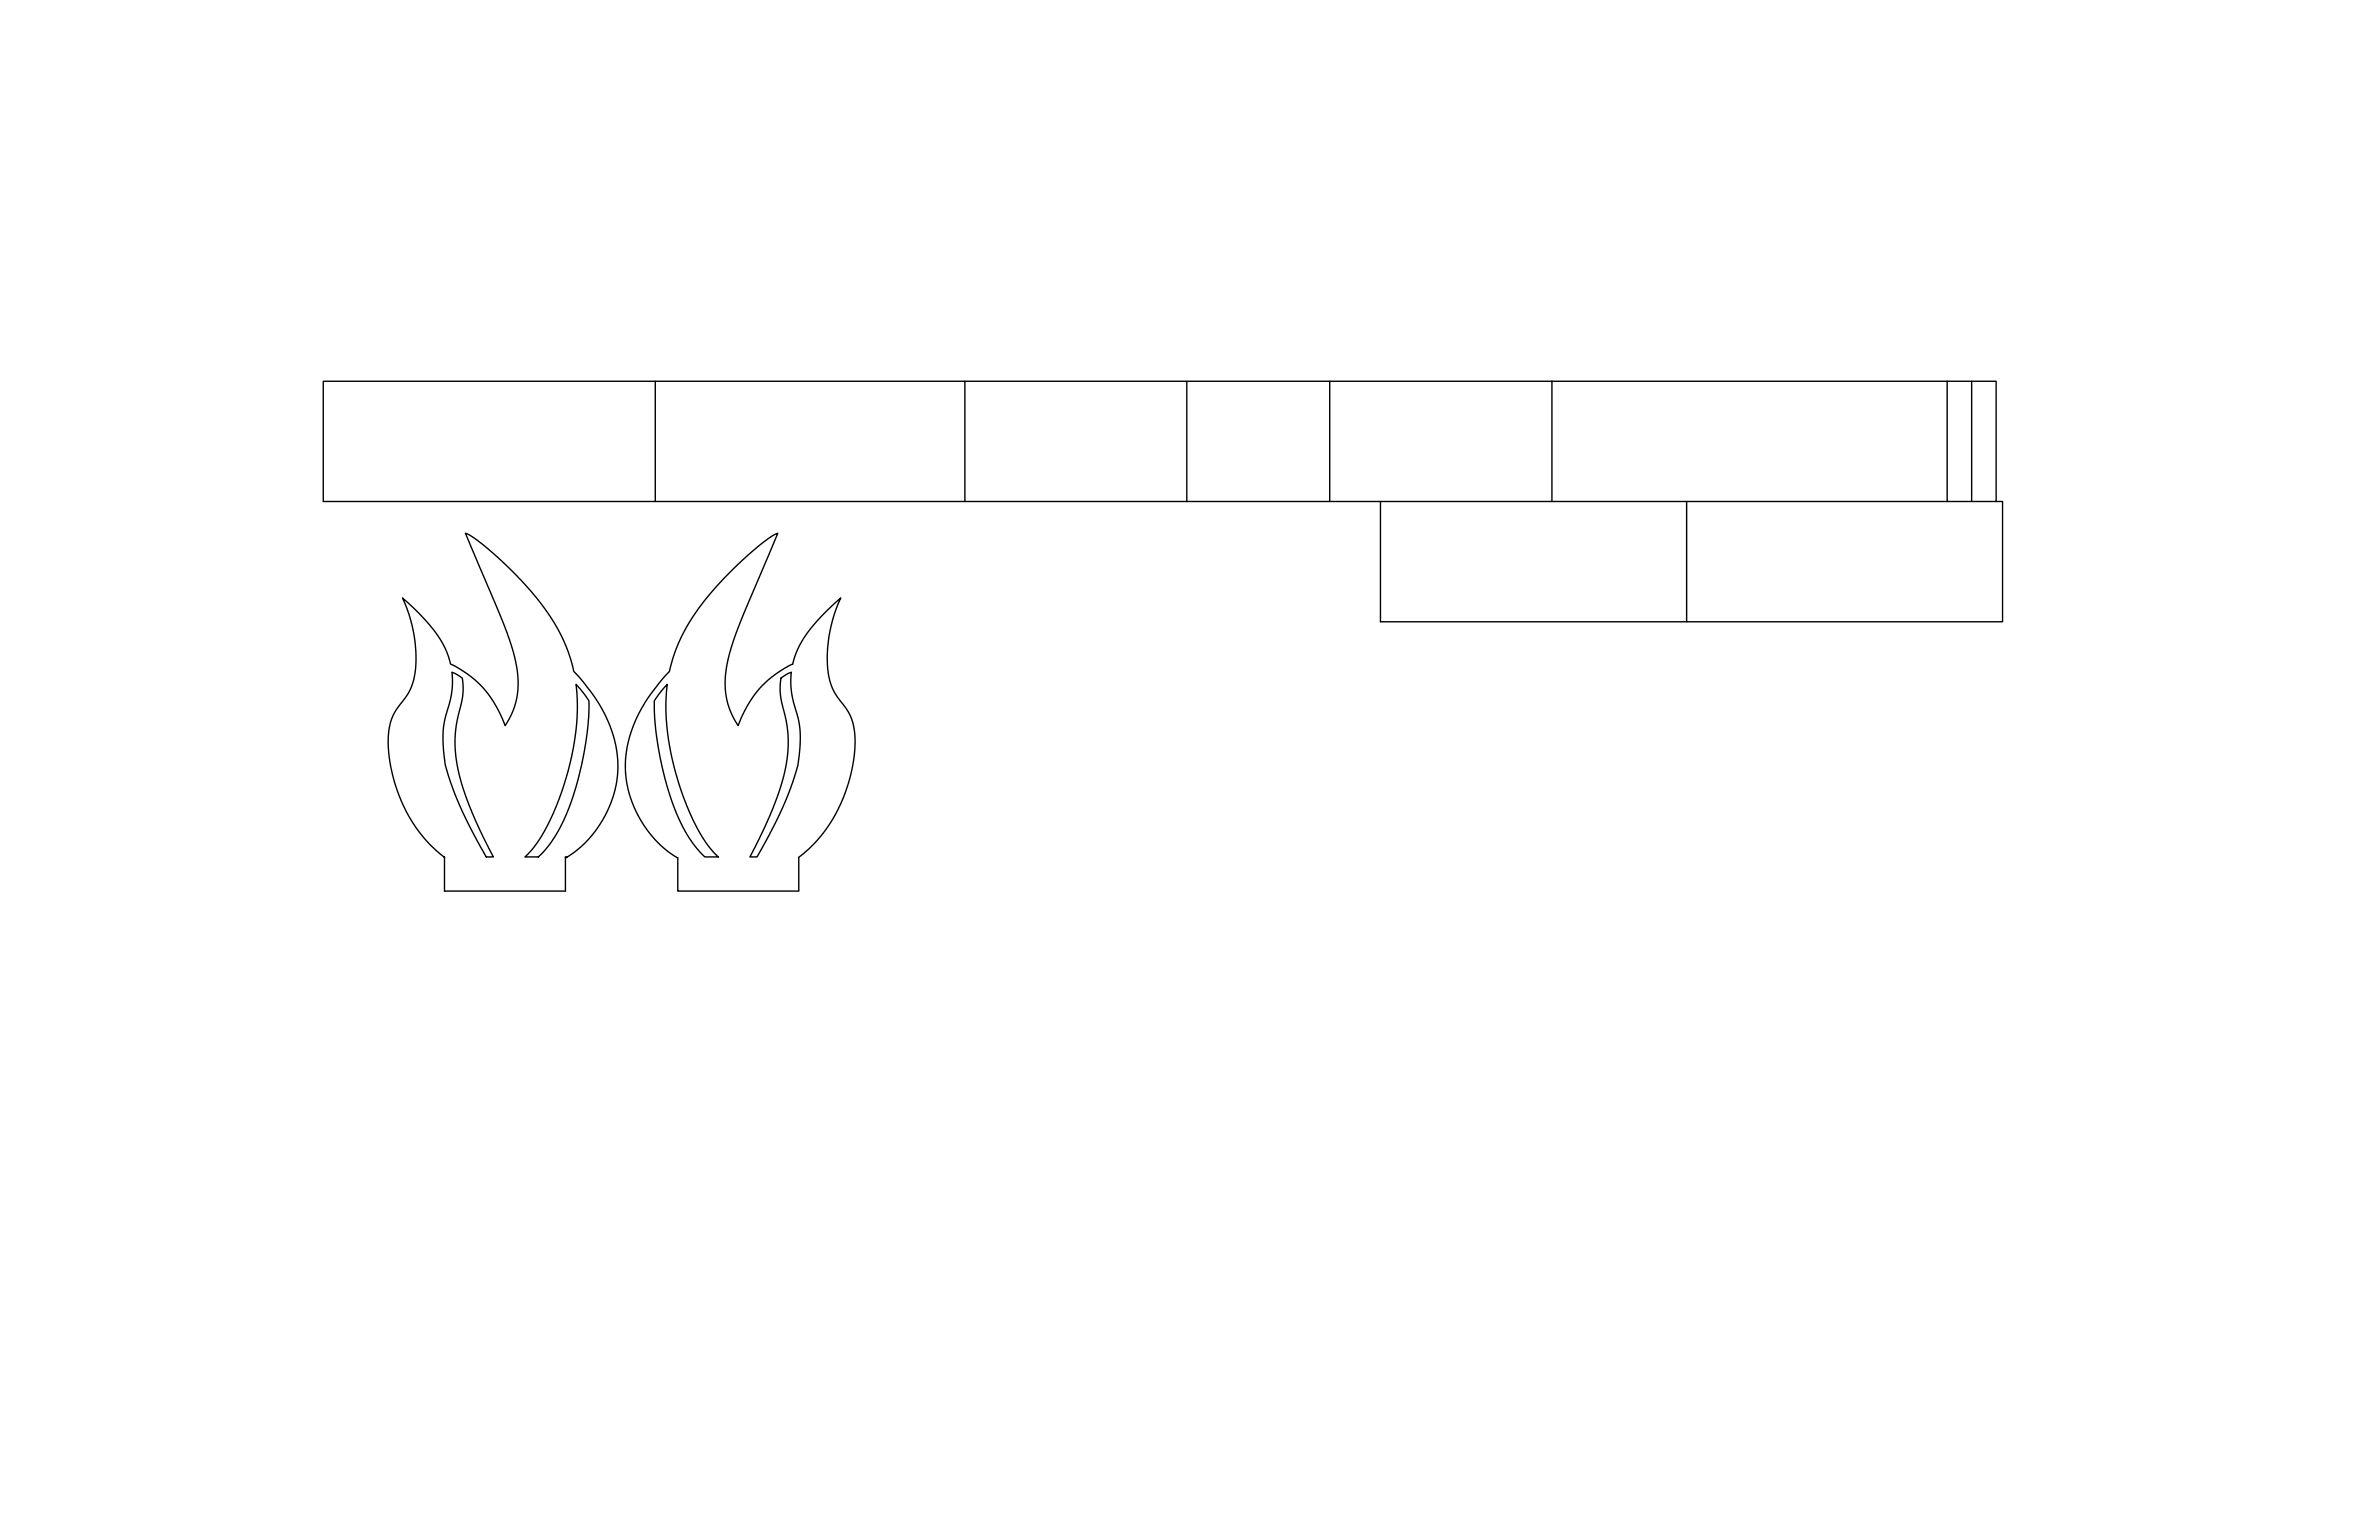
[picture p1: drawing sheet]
<svg xmlns="http://www.w3.org/2000/svg" width="864mm" height="559mm" viewBox="0 0 864 559" stroke-linecap="round" stroke-linejoin="round" font-family="sans-serif">
<!-- layer: Visible -->
<g fill="none" stroke="#000" stroke-width=".51">
<path d="M237.9 138.3h-120.6v43.7h446.1M350.3 138.3h-112.4v43.7M430.8 138.3h51.9v43.7M482.7 138.3h224.1M563.4 138.3v43.7M706.8 138.3h8.9v43.7h-8.9M706.8 138.3v43.7M715.7 138.3h8.9v43.7h-8.9M350.3 182v-43.7h80.5v43.7M501.1 182v43.6h111.2M563.4 182h143.4M612.3 182v43.6h114.6v-43.6h-2.3"/>
<path d="M265.6 207.1l9.7-8.9 4.8-3.6 2.2-1.1-12.1 28.6-3.1 8.1-2.6 8.4-1.2 7.4a26.6 26.6 0 0 0 4.6 17.3l1.7-4 2-3.7 3.9-5.5 4.6-4.4 6.5-4.3a1.78 1.78 0 0 0 1.5-1.8l1.5-4.1 2.1-3.8a71.3 71.3 0 0 1 13.5-14.7 45.9 45.9 0 0 0-3.6 31.3l.5 1.2a30.3 30.3 0 0 0 5.2 7.8l1.9 3.9 1 4.4 .2 4.6-.7 6.6a53.5 53.5 0 0 1-19.7 34.3v12.2h-44v-12l-3.9-2.6-4.5-4.2-3.9-5.2-3.3-6a39.4 39.4 0 0 1 3.3-37.6l4-5.8 4.8-5.7a1.84 1.84 0 0 0 .8-1.8l1.2-4.3 2-5.2 4.2-7.8a99.2 99.2 0 0 1 14.9-18zM164.1 243.9l1.9 .9a2.69 2.69 0 0 1 2 2.3l.1 3-.2 2.8-2 8.7-.6 4.7v5.9l.5 4.8 1.5 6.4 2.9 8.6 4 9.2 4.9 9.7h-2.6l-7.4-13.8-4.3-9.9a43.1 43.1 0 0 1-2.6-28.9l1.1-3.8 .7-3.8 .3-2.9zM209.1 248.3l3.3 4a5.1 5.1 0 0 1 1.4 4.9l-.3 5.6-1 7.4-1.3 7.2-1.6 6.3a60.4 60.4 0 0 1-12.8 25.9l-1.4 1.3h-4.9l3.5-3.7 4-6.3a99.3 99.3 0 0 0 11.5-48.8zM242.2 248.3l-.5 9.1 .9 10.4a94.4 94.4 0 0 0 14.6 39.2l3.6 3.9h-4.9a49.7 49.7 0 0 1-12.7-22.2 110.5 110.5 0 0 1-5.7-34.4l2.6-3.5zM283.5 246.1l3.8-2.2-.2 3.9 .3 3.8 2.4 9.1 .6 3.6-.1 7.9a57.6 57.6 0 0 1-5.5 19.2l-4 8.6-6 10.9h-2.6l5.4-10.8 3.3-7.5 2.8-8.2 1.7-7 .7-5.7-.1-5.3-.6-4.8-2.1-9.2-.1-2.8zM161.2 311a54.8 54.8 0 0 1-20-46.1l.8-3.7 1.2-2.5 4.4-6.1 1.4-2.6 1.1-3.1 .7-3.9 .2-6.1-.8-6.9-1.7-7.1-2.4-5.9 7.3 6.9a35.7 35.7 0 0 1 10.2 17.1l2.8 1.4 3.4 2.2 2.7 2.2 2.8 2.7 2.4 3 2.1 3.2 1.9 3.7 1.7 3.9 2.7-5.2 1.6-5.2 .4-5.8-.9-7-1.8-6.6-2.1-6-14.3-34 1.4 .6 2.8 1.9 7.6 6.4 6.8 6.5 7.1 7.9 4.1 5.5 4.5 7.5 3 6.7 1.7 5.8a4.7 4.7 0 0 0 2 3.1l1.2 1.5a49.7 49.7 0 0 1 13 28.8 40.1 40.1 0 0 1-18.3 35.3M161.2 311h.2v12.3h43.9v-12.3h.6M161.2 311l.2 .1M205.9 311l-.6 .3"/>
</g>
</svg>
